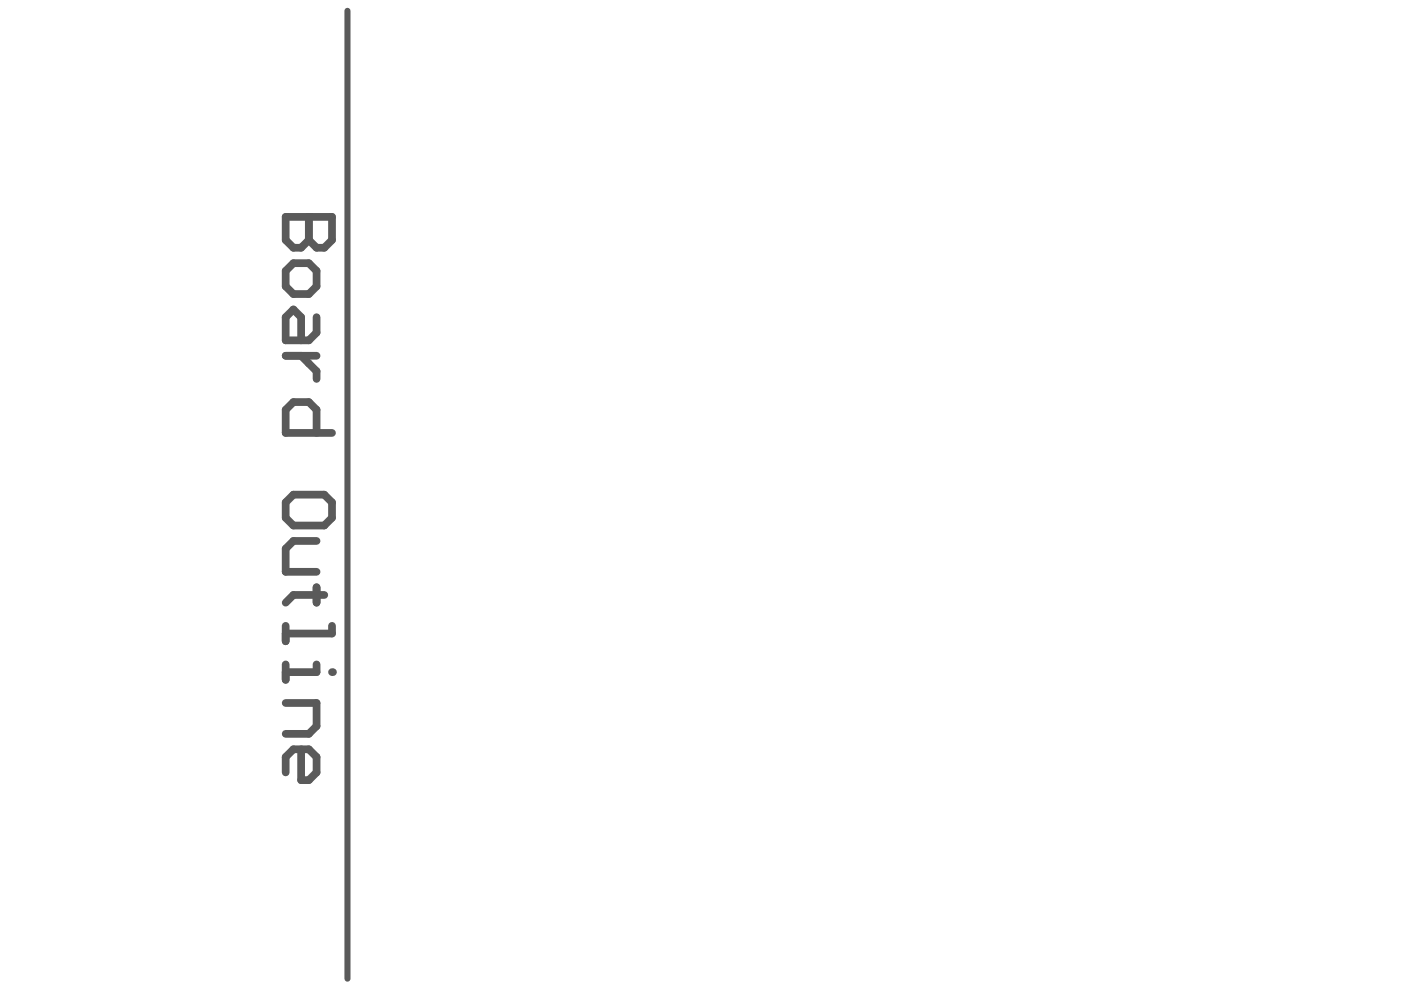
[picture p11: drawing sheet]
<svg xmlns="http://www.w3.org/2000/svg" width="297mm" height="210mm" viewBox="0 0 297 210" stroke-linecap="round" stroke-linejoin="round" font-family="sans-serif">
<path d="M73.7 2.3v205.2" fill="none" stroke="#5a5a5a" stroke-width="1.3"/>
<path d="M65.5 46v4.9l-1.7 1.6h-1.6l-1.6-1.6v-4.9h9.8" fill="none" stroke="#5a5a5a" stroke-width="1.6"/>
<circle cx="65.5" cy="46" r=".82" fill="#5a5a5a"/>
<g fill="none" stroke="#5a5a5a" stroke-width="1.6">
<path d="M60.6 57.4l1.6-1.6h3.3l1.6 1.6v3.3l-1.6 1.6h-3.3l-1.6-1.6zM65.5 46v4.9l1.6 1.6h1.7l1.6-1.6v-4.9M60.6 75.4h6.5M63.8 75.4l3.3 3.3v1.6M67.1 67.3v3.2l-1.6 1.7h-4.9v-4.9l1.6-1.7 1.6 1.7v4.9M67.1 91.8v-4.9l-1.6-1.7h-3.3l-1.6 1.7v4.9h9.8M60.6 106.5l1.6-1.6h6.6l1.6 1.6v3.3l-1.6 1.6h-6.6l-1.6-1.6zM67.1 114.7h-4.9l-1.6 1.6v4.9h6.5M60.6 132.7v3.3M67.1 124.5v3.3M68.8 126.1h-6.6l-1.6 1.7M70.4 132.7v1.6h-9.8"/>
<path d="M60.6 140.9v3.2M67.1 140.9v1.6h-6.5"/>
</g>
<circle cx="70.4" cy="142.5" r=".82" fill="#5a5a5a"/>
<path d="M60.6 149.1h6.5v4.9l-1.6 1.6h-4.9M63.8 158.9v6.5h1.7l1.6-1.6v-3.3l-1.6-1.6h-3.3l-1.6 1.6v3.3" fill="none" stroke="#5a5a5a" stroke-width="1.6"/>
</svg>
